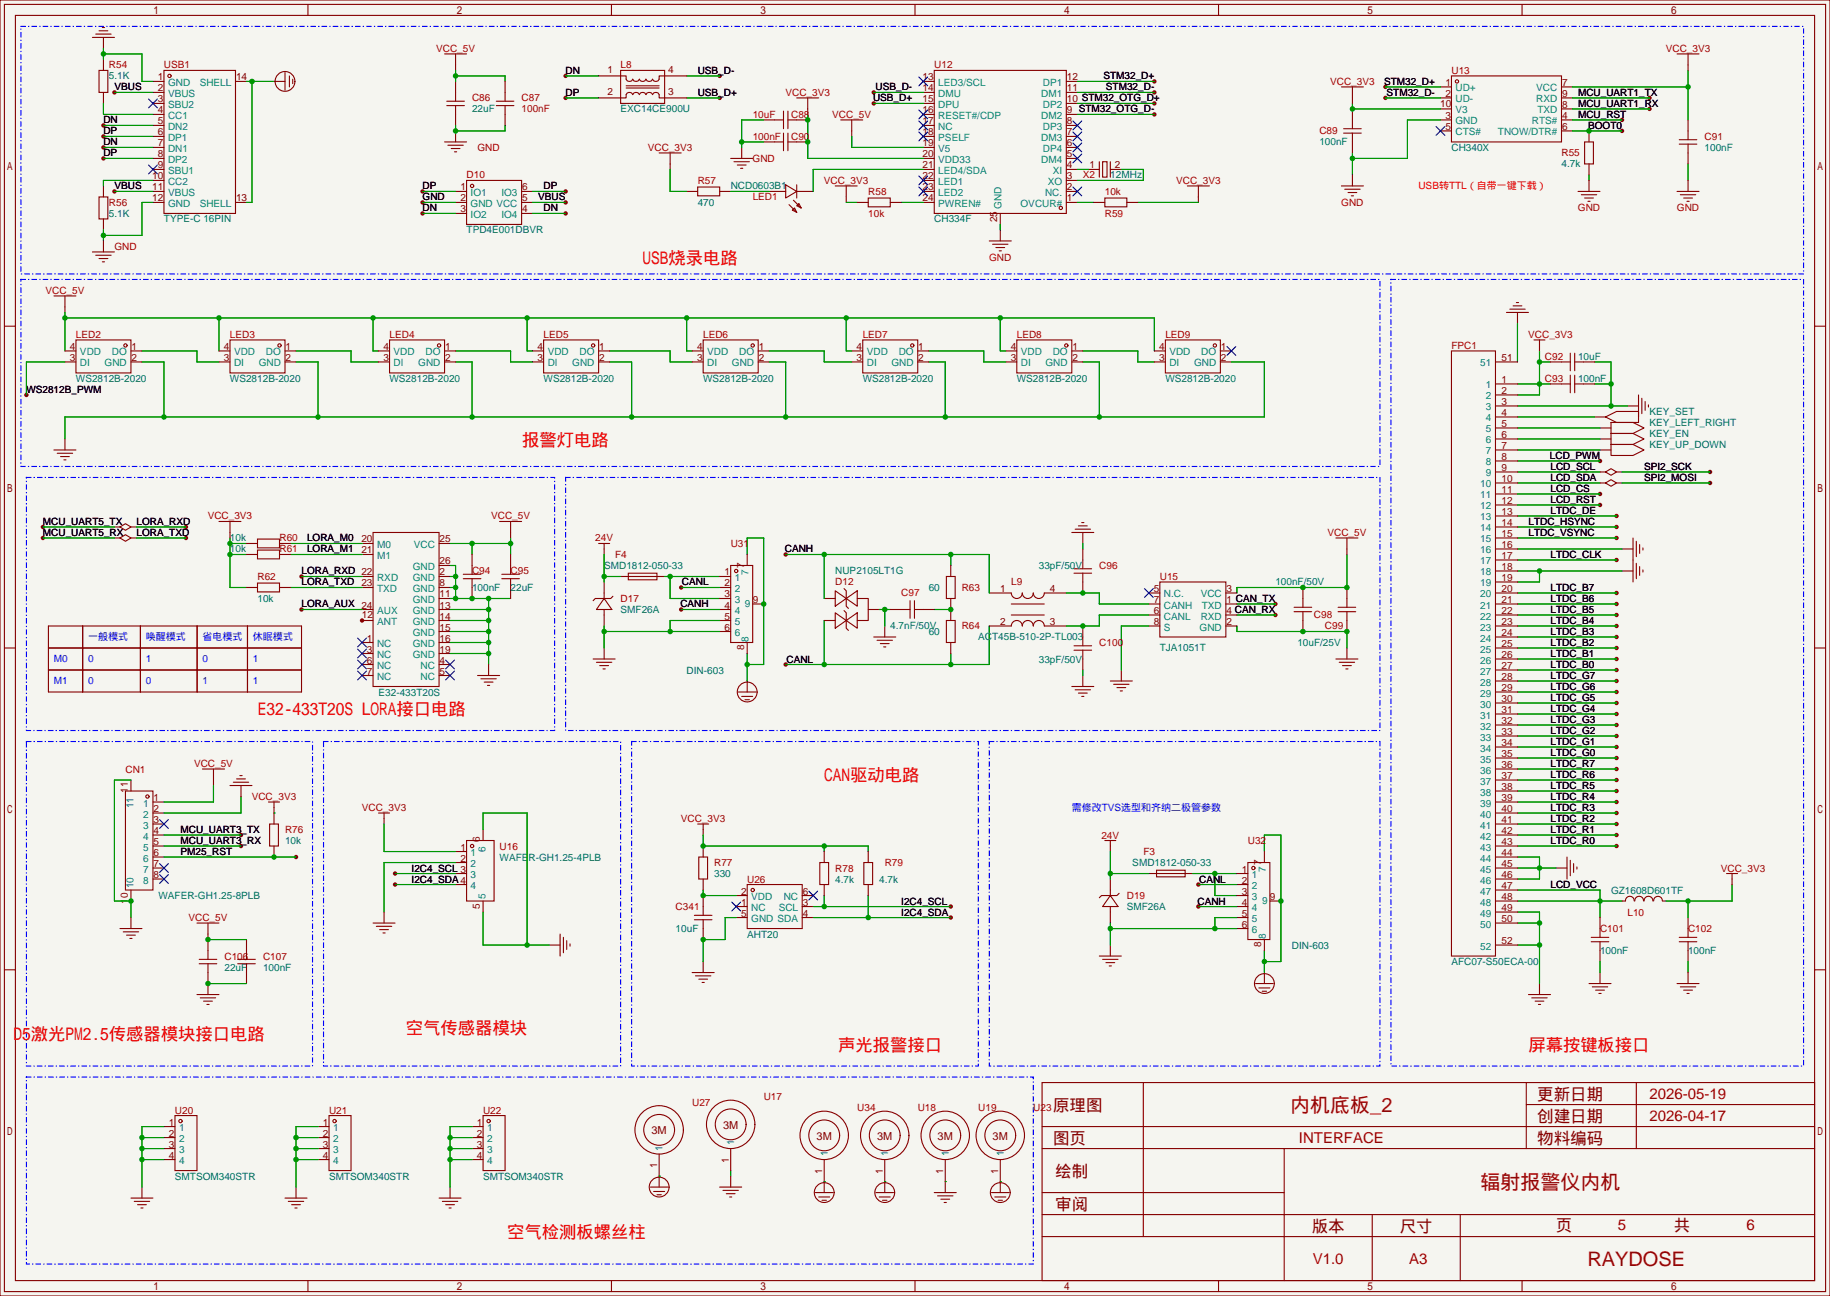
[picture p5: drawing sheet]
<svg xmlns="http://www.w3.org/2000/svg" width="422mm" height="299mm" viewBox="0 0 422 299" stroke-linecap="round" stroke-linejoin="round" font-family="sans-serif">
<defs><g id="words">
<g font-size="4.6" fill="#a90000">
<text x="297.8" y="256.6">内机底板_2</text>
<text x="341.7" y="274.4">辐射报警仪内机</text>
<text x="366.4" y="292.2">RAYDOSE</text>
</g>
<g font-size="4" fill="#f00">
<text x="148.3" y="61">USB烧录电路</text>
<text x="120.6" y="102.9">报警灯电路</text>
<text x="59.5" y="165.2">E32-433T20S LORA接口电路</text>
<text x="190.2" y="180.4">CAN驱动电路</text>
<text x="93.7" y="238.8">空气传感器模块</text>
<text x="3.1" y="240.1">D5激光PM2.5传感器模块接口电路</text>
<text x="193.5" y="242.6">声光报警接口</text>
<text x="352.8" y="242.6">屏幕按键板接口</text>
<text x="117.1" y="285.8">空气检测板螺丝柱</text>
</g>
<g font-size="3.8" fill="#840000">
<text x="243.1" y="256.5">原理图</text>
<text x="354.8" y="254">更新日期</text>
<text x="354.8" y="259.1">创建日期</text>
<text x="243.1" y="264.2">图页</text>
<text x="354.8" y="264.2">物料编码</text>
<text x="243.6" y="271.8">绘制</text>
<text x="243.6" y="279.4">审阅</text>
<text x="302.8" y="284.5">版本</text>
<text x="323.1" y="284.5">尺寸</text>
<text x="359.2" y="284.2">页</text>
<text x="386.3" y="284.2">共</text>
</g>
<g font-size="3.5" fill="#a90000">
<text x="380.7" y="253.7">2026-05-19</text>
<text x="299.8" y="263.8">INTERFACE</text>
<text x="380.7" y="258.8">2026-04-17</text>
<text x="373.4" y="283.9">5</text>
<text x="403.2" y="283.9">6</text>
<text x="303" y="291.8">V1.0</text>
<text x="325.3" y="291.8">A3</text>
</g>
<g font-size="2.5" fill="#840000">
<text x="150.4" y="261.9">3M</text>
<text x="166.9" y="260.6">3M</text>
<text x="188.5" y="263.1">3M</text>
<text x="202.5" y="263.1">3M</text>
<text x="216.4" y="263.1">3M</text>
<text x="229.1" y="263.1">3M</text>
</g>
<g font-size="2.3" fill="#a90000">
<text x="100.7" y="12">VCC_5V</text>
<text x="384.5" y="12">VCC_3V3</text>
<text x="25.1" y="15.8">R54</text>
<text x="37.8" y="15.8">USB1</text>
<text x="143.3" y="15.8">L8</text>
<text x="215.6" y="15.8">U12</text>
<text x="335" y="17.1">U13</text>
<text x="109" y="23.4">C86</text>
<text x="120.4" y="23.4">C87</text>
<text x="181.3" y="22.1">VCC_3V3</text>
<text x="307" y="19.6">VCC_3V3</text>
<text x="120.4" y="26">100nF</text>
<text x="173.7" y="27.2">10uF</text>
<text x="182.6" y="27.2">C88</text>
<text x="192.1" y="27.2">VCC_5V</text>
<text x="110.2" y="34.8">GND</text>
<text x="149.6" y="34.8">VCC_3V3</text>
<text x="173.7" y="32.3">100nF</text>
<text x="182.6" y="32.3">C90</text>
<text x="304.5" y="31">C89</text>
<text x="393.4" y="32.3">C91</text>
<text x="107.7" y="41.2">D10</text>
<text x="173.7" y="37.4">GND</text>
<text x="249.9" y="41.2">X2</text>
<text x="360.4" y="36.1">R55</text>
<text x="25.1" y="47.5">R56</text>
<text x="161" y="42.5">R57</text>
<text x="173.7" y="46.3">LED1</text>
<text x="190.2" y="42.5">VCC_3V3</text>
<text x="200.4" y="45">R58</text>
<text x="255" y="45">10k</text>
<text x="271.5" y="42.5">VCC_3V3</text>
<text x="309.6" y="47.5">GND</text>
<text x="200.4" y="50.1">10k</text>
<text x="255" y="50.1">R59</text>
<text x="364.2" y="48.8">GND</text>
<text x="387.1" y="48.8">GND</text>
<text x="26.4" y="57.7">GND</text>
<text x="228.3" y="60.2">GND</text>
<text x="10.5" y="67.9">VCC_5V</text>
<text x="17.5" y="78">LED2</text>
<text x="53.1" y="78">LED3</text>
<text x="89.9" y="78">LED4</text>
<text x="125.5" y="78">LED5</text>
<text x="162.3" y="78">LED6</text>
<text x="199.1" y="78">LED7</text>
<text x="234.7" y="78">LED8</text>
<text x="269" y="78">LED9</text>
<text x="335" y="80.6">FPC1</text>
<text x="352.8" y="78">VCC_3V3</text>
<text x="356.6" y="83.1">C92</text>
<text x="356.6" y="88.2">C93</text>
<text x="48" y="119.9">VCC_3V3</text>
<text x="113.4" y="119.9">VCC_5V</text>
<text x="64.5" y="125">R60</text>
<text x="137.4" y="125">24V</text>
<text x="306.4" y="123.7">VCC_5V</text>
<text x="64.5" y="127.6">R61</text>
<text x="142" y="128.8">F4</text>
<text x="168.7" y="126.3">U31</text>
<text x="253.7" y="131.4">C96</text>
<text x="59.4" y="133.9">R62</text>
<text x="109" y="132.6">C94</text>
<text x="117.9" y="132.6">C95</text>
<text x="192.8" y="135.2">D12</text>
<text x="208" y="137.7">C97</text>
<text x="222" y="136.4">R63</text>
<text x="233.4" y="135.2">L9</text>
<text x="267.7" y="133.9">U15</text>
<text x="143.3" y="139">D17</text>
<text x="303.3" y="142.8">C98</text>
<text x="222" y="145.3">R64</text>
<text x="253.7" y="149.1">C100</text>
<text x="305.8" y="145.3">C99</text>
<text x="29" y="178.4">CN1</text>
<text x="44.8" y="177.1">VCC_5V</text>
<text x="58.1" y="184.7">VCC_3V3</text>
<text x="83.5" y="187.2">VCC_3V3</text>
<text x="157.2" y="189.8">VCC_3V3</text>
<text x="65.8" y="192.3">R76</text>
<text x="115.3" y="196.1">U16</text>
<text x="254.2" y="193.6">24V</text>
<text x="263.9" y="197.4">F3</text>
<text x="288" y="194.9">U32</text>
<text x="164.8" y="199.9">R77</text>
<text x="172.5" y="203.8">U26</text>
<text x="192.8" y="201.2">R78</text>
<text x="204.2" y="199.9">R79</text>
<text x="397.2" y="201.2">VCC_3V3</text>
<text x="260.1" y="207.6">D19</text>
<text x="43.5" y="212.6">VCC_5V</text>
<text x="156" y="210.1">C341</text>
<text x="369.3" y="215.2">C101</text>
<text x="375.7" y="211.4">L10</text>
<text x="389.6" y="215.2">C102</text>
<text x="51.8" y="221.5">C106</text>
<text x="60.7" y="221.5">C107</text>
<text x="40.4" y="257.1">U20</text>
<text x="75.9" y="257.1">U21</text>
<text x="111.5" y="257.1">U22</text>
<text x="159.8" y="255.3">U27</text>
<text x="176.3" y="254">U17</text>
<text x="197.9" y="256.6">U34</text>
<text x="211.8" y="256.6">U18</text>
<text x="225.8" y="256.6">U19</text>
<text x="238.5" y="256.6">U23</text>
</g>
<g font-size="2.3">
<text x="130.6" y="17.1">DN</text>
<text x="161" y="17.1">USB_D-</text>
<text x="26.4" y="20.9">VBUS</text>
<text x="130.6" y="22.1">DP</text>
<text x="161" y="22.1">USB_D+</text>
<text x="201.5" y="23.4">USB_D+</text>
<text x="202.1" y="20.9">USB_D-</text>
<text x="254.7" y="18.3">STM32_D+</text>
<text x="255.3" y="20.9">STM32_D-</text>
<text x="319.5" y="19.6">STM32_D+</text>
<text x="320.1" y="22.1">STM32_D-</text>
<text x="364.2" y="22.1">MCU_UART1_TX</text>
<text x="23.9" y="28.5">DN</text>
<text x="364.2" y="24.7">MCU_UART1_RX</text>
<text x="364.2" y="27.2">MCU_RST</text>
<text x="366.6" y="29.8">BOOT0</text>
<text x="23.9" y="31">DP</text>
<text x="23.9" y="33.6">DN</text>
<text x="23.9" y="36.1">DP</text>
<text x="26.4" y="43.7">VBUS</text>
<text x="97.5" y="46.3">GND</text>
<text x="97.5" y="43.7">DP</text>
<text x="124.2" y="46.3">VBUS</text>
<text x="125.5" y="43.7">DP</text>
<text x="97.5" y="48.8">DN</text>
<text x="125.5" y="48.8">DN</text>
<text x="6.1" y="90.7">WS2812B_PWM</text>
<text x="357.8" y="106">LCD_PWM</text>
<text x="357.9" y="111">LCD_SDA</text>
<text x="357.9" y="108.5">LCD_SCL</text>
<text x="357.9" y="113.6">LCD_CS</text>
<text x="379.5" y="108.5">SPI2_SCK</text>
<text x="379.5" y="111">SPI2_MOSI</text>
<text x="357.9" y="118.7">LTDC_DE</text>
<text x="357.9" y="116.1">LCD_RST</text>
<text x="9.9" y="121.2">MCU_UART5_TX</text>
<text x="9.9" y="123.7">MCU_UART5_RX</text>
<text x="31.5" y="121.2">LORA_RXD</text>
<text x="31.5" y="123.7">LORA_TXD</text>
<text x="70.9" y="125">LORA_M0</text>
<text x="352.8" y="121.2">LTDC_HSYNC</text>
<text x="352.8" y="123.7">LTDC_VSYNC</text>
<text x="70.9" y="127.6">LORA_M1</text>
<text x="181.2" y="127.6">CANH</text>
<text x="357.9" y="128.8">LTDC_CLK</text>
<text x="69.6" y="132.6">LORA_RXD 22</text>
<text x="69.6" y="135.2">LORA_TXD</text>
<text x="157.4" y="135.2">CANL</text>
<text x="357.9" y="136.4">LTDC_B7</text>
<text x="69.6" y="140.3">LORA_AUX 24</text>
<text x="157" y="140.3">CANH</text>
<text x="357.9" y="141.5">LTDC_B5</text>
<text x="357.9" y="139">LTDC_B6</text>
<text x="357.9" y="149.1">LTDC_B2</text>
<text x="357.9" y="146.6">LTDC_B3</text>
<text x="357.9" y="144.1">LTDC_B4</text>
<text x="181.5" y="153">CANL</text>
<text x="357.9" y="154.2">LTDC_B0</text>
<text x="357.9" y="151.7">LTDC_B1</text>
<text x="357.9" y="161.8">LTDC_G5</text>
<text x="357.9" y="159.3">LTDC_G6</text>
<text x="357.9" y="156.8">LTDC_G7</text>
<text x="357.9" y="166.9">LTDC_G3</text>
<text x="357.9" y="164.4">LTDC_G4</text>
<text x="357.9" y="172">LTDC_G1</text>
<text x="357.9" y="169.5">LTDC_G2</text>
<text x="357.9" y="179.6">LTDC_R6</text>
<text x="357.9" y="177.1">LTDC_R7</text>
<text x="357.9" y="174.5">LTDC_G0</text>
<text x="357.9" y="184.7">LTDC_R4</text>
<text x="357.9" y="182.2">LTDC_R5</text>
<text x="357.9" y="189.8">LTDC_R2</text>
<text x="357.9" y="187.2">LTDC_R3</text>
<text x="41.7" y="194.9">MCU_UART3_RX</text>
<text x="41.7" y="197.4">PM25_RST</text>
<text x="41.7" y="192.3">MCU_UART3_TX</text>
<text x="357.9" y="194.9">LTDC_R0</text>
<text x="357.9" y="192.3">LTDC_R1</text>
<text x="95" y="201.2">I2C4_SCL 3</text>
<text x="95" y="203.8">I2C4_SDA4</text>
<text x="276.8" y="203.8">CANL</text>
<text x="208" y="208.8">I2C4_SCL</text>
<text x="276.4" y="208.8">CANH</text>
<text x="357.9" y="205">LCD_VCC</text>
<text x="208" y="211.4">I2C4_SDA</text>
</g>
<g font-size="2.3" fill="#840000">
<text x="140.2" y="16.8">1</text>
<text x="154.2" y="16.8">4</text>
<text x="36.4" y="18.6">1</text>
<text x="36.4" y="21.1">2</text>
<text x="36.4" y="23.6">3</text>
<text x="54.5" y="18.6">14</text>
<text x="140.2" y="21.9">2</text>
<text x="154.2" y="21.9">3</text>
<text x="213" y="23.6">15</text>
<text x="213" y="21.1">14</text>
<text x="213" y="18.6">13</text>
<text x="246.3" y="18.6">12</text>
<text x="246.3" y="21.1">11</text>
<text x="246.3" y="23.6">10 STM32_OTG_D+</text>
<text x="333.6" y="19.8">1</text>
<text x="333.6" y="22.4">2</text>
<text x="360.6" y="19.8">7</text>
<text x="360.6" y="22.4">9</text>
<text x="36.4" y="26.2">4</text>
<text x="36.4" y="28.7">5</text>
<text x="213" y="28.7">17</text>
<text x="213" y="26.2">16</text>
<text x="246.3" y="26.2">9 STM32_OTG_D-</text>
<text x="246.3" y="28.7">8</text>
<text x="332.5" y="24.7">10</text>
<text x="333.6" y="27.5">3</text>
<text x="333.6" y="30">5</text>
<text x="360.6" y="27.5">4</text>
<text x="360.6" y="30">6</text>
<text x="360.6" y="24.9">8</text>
<text x="36.4" y="31.3">6</text>
<text x="36.4" y="33.8">7</text>
<text x="213" y="33.8">19</text>
<text x="213" y="31.3">18</text>
<text x="246.3" y="31.3">7</text>
<text x="246.3" y="33.8">6</text>
<text x="35.2" y="41.4">10</text>
<text x="36.4" y="36.3">8</text>
<text x="36.4" y="38.9">9</text>
<text x="213" y="41.4">22</text>
<text x="213" y="38.9">21</text>
<text x="213" y="36.3">20</text>
<text x="246.3" y="36.3">5</text>
<text x="246.3" y="38.9">4</text>
<text x="246.3" y="41.4">3</text>
<text x="251.4" y="38.9">1</text>
<text x="257.3" y="38.9">2</text>
<text x="35.2" y="44">11</text>
<text x="35.2" y="46.5">12</text>
<text x="54.5" y="46.5">13</text>
<text x="106.3" y="44">1</text>
<text x="106.3" y="46.5">2</text>
<text x="120.5" y="46.5">5</text>
<text x="120.5" y="44">6</text>
<text x="213" y="46.5">24</text>
<text x="213" y="44">23</text>
<text x="246.3" y="44">2</text>
<text x="246.3" y="46.5">1</text>
<text x="106.3" y="49">3</text>
<text x="120.5" y="49">4</text>
<text x="230.2" y="51.4" transform="rotate(-90 230.2 51.4)">25</text>
<text x="16.1" y="83.3">3</text>
<text x="16.1" y="80.8">4</text>
<text x="30.4" y="80.8">1</text>
<text x="30.4" y="83.3">2</text>
<text x="51.7" y="83.3">3</text>
<text x="51.7" y="80.8">4</text>
<text x="65.9" y="80.8">1</text>
<text x="65.9" y="83.3">2</text>
<text x="88.5" y="83.3">3</text>
<text x="88.5" y="80.8">4</text>
<text x="102.7" y="80.8">1</text>
<text x="102.7" y="83.3">2</text>
<text x="124.1" y="83.3">3</text>
<text x="124.1" y="80.8">4</text>
<text x="138.3" y="80.8">1</text>
<text x="138.3" y="83.3">2</text>
<text x="160.9" y="83.3">3</text>
<text x="160.9" y="80.8">4</text>
<text x="175.1" y="80.8">1</text>
<text x="175.1" y="83.3">2</text>
<text x="197.7" y="83.3">3</text>
<text x="197.7" y="80.8">4</text>
<text x="212" y="80.8">1</text>
<text x="212" y="83.3">2</text>
<text x="233.3" y="83.3">3</text>
<text x="233.3" y="80.8">4</text>
<text x="247.5" y="80.8">1</text>
<text x="247.5" y="83.3">2</text>
<text x="267.6" y="83.3">3</text>
<text x="267.6" y="80.8">4</text>
<text x="281.8" y="80.8">1</text>
<text x="281.8" y="83.3">2</text>
<text x="346.6" y="83.3">51</text>
<text x="346.6" y="88.4">1</text>
<text x="346.6" y="91">2</text>
<text x="346.6" y="93.5">3</text>
<text x="346.6" y="96">4</text>
<text x="346.6" y="98.6">5</text>
<text x="346.6" y="101.1">6</text>
<text x="346.6" y="103.7">7</text>
<text x="346.6" y="106.2">8</text>
<text x="346.6" y="108.7">9</text>
<text x="346.6" y="111.3">10</text>
<text x="346.6" y="113.8">11</text>
<text x="346.6" y="116.4">12</text>
<text x="346.6" y="118.9">13</text>
<text x="83.4" y="125.2">20</text>
<text x="101.5" y="125.2">25</text>
<text x="346.6" y="121.4">14</text>
<text x="346.6" y="124">15</text>
<text x="83.4" y="127.8">21</text>
<text x="101.5" y="130.3">26</text>
<text x="171.7" y="131" transform="rotate(-90 171.7 131)">7</text>
<text x="346.6" y="126.5">16</text>
<text x="346.6" y="129.1">17</text>
<text x="346.6" y="131.6">18</text>
<text x="83.4" y="135.4">23</text>
<text x="101.5" y="132.9">2</text>
<text x="101.5" y="135.4">8</text>
<text x="101.5" y="137.9">11</text>
<text x="167.2" y="132.9">1</text>
<text x="167.2" y="135.4">2</text>
<text x="167.2" y="137.9">3</text>
<text x="230.9" y="136.7">1</text>
<text x="242.3" y="136.7">4</text>
<text x="266.3" y="136.7">5</text>
<text x="283.1" y="136.7">3</text>
<text x="346.6" y="134.1">19</text>
<text x="346.6" y="136.7">20</text>
<text x="83.5" y="142.8">12</text>
<text x="101.5" y="140.5">13</text>
<text x="101.5" y="143">14</text>
<text x="167.2" y="140.5">4</text>
<text x="167.2" y="143">5</text>
<text x="173.7" y="139.2">9</text>
<text x="266.3" y="141.8">6</text>
<text x="266.3" y="139.2">7</text>
<text x="283.1" y="139.2">1 CAN_TX</text>
<text x="283.1" y="141.8">4 CAN_RX</text>
<text x="346.6" y="139.2">21</text>
<text x="346.6" y="141.8">22</text>
<text x="84.7" y="148.1">1</text>
<text x="101.5" y="145.6">15</text>
<text x="101.5" y="148.1">16</text>
<text x="167.2" y="145.6">6</text>
<text x="230.9" y="144.3">2</text>
<text x="242.3" y="144.3">3</text>
<text x="266.3" y="144.3">8</text>
<text x="283.1" y="144.3">2</text>
<text x="346.6" y="144.3">23</text>
<text x="346.6" y="146.8">24</text>
<text x="346.6" y="149.4">25</text>
<text x="84.7" y="150.6">3</text>
<text x="84.7" y="153.2">6</text>
<text x="84.7" y="155.7">7</text>
<text x="101.5" y="153.2">4</text>
<text x="101.5" y="155.7">5</text>
<text x="101.5" y="150.6">19</text>
<text x="171.7" y="150.1" transform="rotate(-90 171.7 150.1)">8</text>
<text x="346.6" y="151.9">26</text>
<text x="346.6" y="154.5">27</text>
<text x="346.6" y="157">28</text>
<text x="346.6" y="159.5">29</text>
<text x="346.6" y="162.1">30</text>
<text x="346.6" y="164.6">31</text>
<text x="346.6" y="167.2">32</text>
<text x="346.6" y="169.7">33</text>
<text x="346.6" y="172.2">34</text>
<text x="346.6" y="174.8">35</text>
<text x="346.6" y="177.3">36</text>
<text x="346.6" y="179.9">37</text>
<text x="29.5" y="183" transform="rotate(-90 29.5 183)">11</text>
<text x="35.4" y="184.9">1</text>
<text x="346.6" y="182.4">38</text>
<text x="346.6" y="184.9">39</text>
<text x="35.4" y="187.5">2</text>
<text x="35.4" y="190">3</text>
<text x="346.6" y="187.5">40</text>
<text x="346.6" y="190">41</text>
<text x="35.4" y="192.6">4</text>
<text x="35.4" y="195.1">5</text>
<text x="35.4" y="197.6">6</text>
<text x="106.3" y="196.4">1</text>
<text x="110.8" y="194.4" transform="rotate(-90 110.8 194.4)">6</text>
<text x="346.6" y="192.6">42</text>
<text x="346.6" y="195.1">43</text>
<text x="346.6" y="197.6">44</text>
<text x="35.4" y="200.2">7</text>
<text x="35.4" y="202.7">8</text>
<text x="106.3" y="198.9">2</text>
<text x="286.6" y="201.4">1</text>
<text x="286.6" y="204">2</text>
<text x="291.1" y="199.6" transform="rotate(-90 291.1 199.6)">7</text>
<text x="346.6" y="200.2">45</text>
<text x="346.6" y="202.7">46</text>
<text x="29.5" y="208.7" transform="rotate(-90 29.5 208.7)">10</text>
<text x="110.8" y="209.9" transform="rotate(-90 110.8 209.9)">5</text>
<text x="171.1" y="209.1">1</text>
<text x="171.1" y="206.5">2</text>
<text x="185.3" y="209.1">3</text>
<text x="185.3" y="206.5">6</text>
<text x="286.6" y="206.5">3</text>
<text x="286.6" y="209.1">4</text>
<text x="293.1" y="207.8">9</text>
<text x="346.6" y="205.3">47</text>
<text x="346.6" y="207.8">48</text>
<text x="171.1" y="211.6">5</text>
<text x="185.3" y="211.6">4</text>
<text x="286.6" y="211.6">5</text>
<text x="286.6" y="214.1">6</text>
<text x="346.6" y="210.3">49</text>
<text x="346.6" y="212.9">50</text>
<text x="291.1" y="218.7" transform="rotate(-90 291.1 218.7)">8</text>
<text x="346.6" y="218">52</text>
<text x="39" y="259.9">1</text>
<text x="39" y="262.4">2</text>
<text x="74.5" y="259.9">1</text>
<text x="74.5" y="262.4">2</text>
<text x="110.1" y="259.9">1</text>
<text x="110.1" y="262.4">2</text>
<text x="39" y="264.9">3</text>
<text x="39" y="267.5">4</text>
<text x="74.5" y="264.9">3</text>
<text x="74.5" y="267.5">4</text>
<text x="110.1" y="264.9">3</text>
<text x="110.1" y="267.5">4</text>
<text x="151.7" y="269.8" transform="rotate(-90 151.7 269.8)">1</text>
<text x="168.2" y="268.5" transform="rotate(-90 168.2 268.5)">1</text>
<text x="189.8" y="271" transform="rotate(-90 189.8 271)">1</text>
<text x="203.8" y="271" transform="rotate(-90 203.8 271)">1</text>
<text x="217.7" y="271" transform="rotate(-90 217.7 271)">1</text>
<text x="230.4" y="271" transform="rotate(-90 230.4 271)">1</text>
</g>
<g font-size="2.3" fill="#006464">
<text x="25.1" y="18.3">5.1K</text>
<text x="109" y="26">22uF</text>
<text x="143.3" y="26">EXC14CE900U</text>
<text x="304.5" y="33.6">100nF</text>
<text x="335" y="34.8">CH340X</text>
<text x="393.4" y="34.8">100nF</text>
<text x="256.3" y="41.2">12MHz</text>
<text x="360.4" y="38.7">4.7k</text>
<text x="161" y="47.5">470</text>
<text x="168.7" y="43.7">NCD0603B1</text>
<text x="25.1" y="50.1">5.1K</text>
<text x="37.8" y="51.4">TYPE-C 16PIN</text>
<text x="107.7" y="53.9">TPD4E001DBVR</text>
<text x="215.6" y="51.4">CH334F</text>
<text x="364.2" y="83.1">10uF</text>
<text x="17.5" y="88.2">WS2812B-2020</text>
<text x="53.1" y="88.2">WS2812B-2020</text>
<text x="89.9" y="88.2">WS2812B-2020</text>
<text x="125.5" y="88.2">WS2812B-2020</text>
<text x="162.3" y="88.2">WS2812B-2020</text>
<text x="199.1" y="88.2">WS2812B-2020</text>
<text x="234.7" y="88.2">WS2812B-2020</text>
<text x="269" y="88.2">WS2812B-2020</text>
<text x="364.2" y="88.2">100nF</text>
<text x="380.7" y="95.8">KEY_SET</text>
<text x="380.7" y="100.9">KEY_EN</text>
<text x="380.7" y="98.3">KEY_LEFT_RIGHT</text>
<text x="380.7" y="103.4">KEY_UP_DOWN</text>
<text x="53.1" y="125">10k</text>
<text x="53.1" y="127.6">10k</text>
<text x="139.4" y="131.4">SMD1812-050-33</text>
<text x="239.8" y="131.4">33pF/50V</text>
<text x="109" y="136.4">100nF</text>
<text x="117.9" y="136.4">22uF</text>
<text x="192.8" y="132.6">NUP2105LT1G</text>
<text x="214.4" y="136.4">60</text>
<text x="294.4" y="135.2">100nF/50V</text>
<text x="59.4" y="139">10k</text>
<text x="143.3" y="141.5">SMF26A</text>
<text x="205.5" y="145.3">4.7nF/50V</text>
<text x="214.4" y="146.6">60</text>
<text x="225.8" y="147.9">ACT45B-510-2P-TL003</text>
<text x="299.5" y="149.1">10uF/25V</text>
<text x="158.5" y="155.5">DIN-603</text>
<text x="239.8" y="153">33pF/50V</text>
<text x="267.7" y="150.4">TJA1051T</text>
<text x="87.4" y="160.6">E32-433T20S</text>
<text x="65.8" y="194.9">10k</text>
<text x="115.3" y="198.7">WAFER-GH1.25-4PLB</text>
<text x="164.8" y="202.5">330</text>
<text x="192.8" y="203.8">4.7k</text>
<text x="202.9" y="203.8">4.7k</text>
<text x="261.4" y="199.9">SMD1812-050-33</text>
<text x="36.6" y="207.6">WAFER-GH1.25-8PLB</text>
<text x="371.9" y="206.3">GZ1608D601TF</text>
<text x="156" y="215.2">10uF</text>
<text x="260.1" y="210.1">SMF26A</text>
<text x="172.5" y="216.5">AHT20</text>
<text x="298.2" y="219">DIN-603</text>
<text x="369.3" y="220.3">100nF</text>
<text x="389.6" y="220.3">100nF</text>
<text x="51.8" y="224.1">22uF</text>
<text x="60.7" y="224.1">100nF</text>
<text x="335" y="222.8">AFC07-S50ECA-00</text>
<text x="40.4" y="272.3">SMTSOM340STR</text>
<text x="75.9" y="272.3">SMTSOM340STR</text>
<text x="111.5" y="272.3">SMTSOM340STR</text>
</g>
<g font-size="2.3" fill="#008484">
<text x="38.8" y="19.8">GND</text>
<text x="38.8" y="22.4">VBUS</text>
<text x="46.1" y="19.8">SHELL</text>
<text x="216.6" y="22.4">DMU</text>
<text x="216.6" y="19.8">LED3/SCL</text>
<text x="240.3" y="22.4">DM1</text>
<text x="240.7" y="19.8">DP1</text>
<text x="336" y="21.1">UD+</text>
<text x="336" y="23.6">UD-</text>
<text x="354.6" y="21.1">VCC</text>
<text x="354.6" y="23.6">RXD</text>
<text x="38.8" y="24.9">SBU2</text>
<text x="38.8" y="27.5">CC1</text>
<text x="38.8" y="30">DN2</text>
<text x="216.6" y="30">NC</text>
<text x="216.6" y="27.5">RESET#/CDP</text>
<text x="216.6" y="24.9">DPU</text>
<text x="240.3" y="27.5">DM2</text>
<text x="240.7" y="24.9">DP2</text>
<text x="240.7" y="30">DP3</text>
<text x="336" y="28.7">GND</text>
<text x="336" y="26.2">V3</text>
<text x="353.6" y="28.7">RTS#</text>
<text x="354.9" y="26.2">TXD</text>
<text x="38.8" y="32.5">DP1</text>
<text x="38.8" y="35.1">DN1</text>
<text x="216.6" y="35.1">V5</text>
<text x="216.6" y="32.5">PSELF</text>
<text x="240.3" y="32.5">DM3</text>
<text x="240.7" y="35.1">DP4</text>
<text x="336" y="31.3">CTS#</text>
<text x="345.8" y="31.3">TNOW/DTR#</text>
<text x="38.8" y="37.6">DP2</text>
<text x="38.8" y="40.2">SBU1</text>
<text x="216.6" y="40.2">LED4/SDA</text>
<text x="216.6" y="37.6">VDD33</text>
<text x="240.3" y="37.6">DM4</text>
<text x="243" y="40.2">XI</text>
<text x="38.8" y="42.7">CC2</text>
<text x="38.8" y="45.2">VBUS</text>
<text x="38.8" y="47.8">GND</text>
<text x="46.1" y="47.8">SHELL</text>
<text x="108.6" y="45.2">IO1</text>
<text x="108.6" y="47.8">GND VCC</text>
<text x="115.7" y="45.2">IO3</text>
<text x="216.6" y="47.8">PWREN#</text>
<text x="216.6" y="45.2">LED2</text>
<text x="216.6" y="42.7">LED1</text>
<text x="235.6" y="47.8">OVCUR#</text>
<text x="241.2" y="45.2">NC.</text>
<text x="241.9" y="42.7">XO</text>
<text x="108.6" y="50.3">IO2</text>
<text x="115.7" y="50.3">IO4</text>
<text x="231.2" y="48.3" transform="rotate(-90 231.2 48.3)">GND</text>
<text x="18.5" y="82.1">VDD</text>
<text x="25.8" y="82.1">DO</text>
<text x="54" y="82.1">VDD</text>
<text x="61.4" y="82.1">DO</text>
<text x="90.9" y="82.1">VDD</text>
<text x="98.2" y="82.1">DO</text>
<text x="126.4" y="82.1">VDD</text>
<text x="133.8" y="82.1">DO</text>
<text x="163.2" y="82.1">VDD</text>
<text x="170.6" y="82.1">DO</text>
<text x="200.1" y="82.1">VDD</text>
<text x="207.4" y="82.1">DO</text>
<text x="235.6" y="82.1">VDD</text>
<text x="243" y="82.1">DO</text>
<text x="269.9" y="82.1">VDD</text>
<text x="277.3" y="82.1">DO</text>
<text x="18.5" y="84.6">DI</text>
<text x="24.2" y="84.6">GND</text>
<text x="54" y="84.6">DI</text>
<text x="59.7" y="84.6">GND</text>
<text x="90.9" y="84.6">DI</text>
<text x="96.5" y="84.6">GND</text>
<text x="126.4" y="84.6">DI</text>
<text x="132.1" y="84.6">GND</text>
<text x="163.2" y="84.6">DI</text>
<text x="168.9" y="84.6">GND</text>
<text x="200.1" y="84.6">DI</text>
<text x="205.8" y="84.6">GND</text>
<text x="235.6" y="84.6">DI</text>
<text x="241.3" y="84.6">GND</text>
<text x="269.9" y="84.6">DI</text>
<text x="275.6" y="84.6">GND</text>
<text x="341.7" y="84.6">51</text>
<text x="343" y="89.7">1</text>
<text x="343" y="92.2">2</text>
<text x="343" y="94.8">3</text>
<text x="343" y="97.3">4</text>
<text x="343" y="99.8">5</text>
<text x="343" y="102.4">6</text>
<text x="343" y="104.9">7</text>
<text x="343" y="107.5">8</text>
<text x="341.7" y="112.5">10</text>
<text x="343" y="110">9</text>
<text x="341.7" y="115.1">11</text>
<text x="341.7" y="117.6">12</text>
<text x="341.7" y="120.2">13</text>
<text x="341.7" y="122.7">14</text>
<text x="341.7" y="125.2">15</text>
<text x="87" y="126.5">M0</text>
<text x="87" y="129.1">M1</text>
<text x="95.3" y="131.6">GND</text>
<text x="95.5" y="126.5">VCC</text>
<text x="341.7" y="127.8">16</text>
<text x="341.7" y="130.3">17</text>
<text x="87" y="134.1">RXD</text>
<text x="87" y="136.7">TXD</text>
<text x="95.3" y="134.1">GND</text>
<text x="95.3" y="136.7">GND</text>
<text x="169.6" y="134.1">1</text>
<text x="169.6" y="136.7">2</text>
<text x="172.8" y="132.8" transform="rotate(-90 172.8 132.8)">7</text>
<text x="268.7" y="137.9">N.C.</text>
<text x="277.1" y="137.9">VCC</text>
<text x="341.7" y="132.9">18</text>
<text x="341.7" y="135.4">19</text>
<text x="341.7" y="137.9">20</text>
<text x="87" y="141.8">AUX</text>
<text x="95.3" y="139.2">GND</text>
<text x="95.3" y="141.8">GND</text>
<text x="169.6" y="139.2">3</text>
<text x="169.6" y="141.8">4</text>
<text x="171.9" y="140.2">9</text>
<text x="268.7" y="143">CANL</text>
<text x="268.7" y="140.5">CANH</text>
<text x="277.1" y="143">RXD</text>
<text x="277.4" y="140.5">TXD</text>
<text x="341.7" y="140.5">21</text>
<text x="341.7" y="143">22</text>
<text x="87" y="149.4">NC</text>
<text x="87" y="144.3">ANT</text>
<text x="95.3" y="144.3">GND</text>
<text x="95.3" y="146.8">GND</text>
<text x="95.3" y="149.4">GND</text>
<text x="169.6" y="144.3">5</text>
<text x="169.6" y="146.8">6</text>
<text x="172.8" y="148.3" transform="rotate(-90 172.8 148.3)">8</text>
<text x="268.7" y="145.6">S</text>
<text x="276.9" y="145.6">GND</text>
<text x="341.7" y="145.6">23</text>
<text x="341.7" y="148.1">24</text>
<text x="87" y="151.9">NC</text>
<text x="87" y="154.5">NC</text>
<text x="95.3" y="151.9">GND</text>
<text x="97.1" y="154.5">NC</text>
<text x="341.7" y="150.6">25</text>
<text x="341.7" y="153.2">26</text>
<text x="341.7" y="155.7">27</text>
<text x="87" y="157">NC</text>
<text x="97.1" y="157">NC</text>
<text x="341.7" y="158.3">28</text>
<text x="341.7" y="160.8">29</text>
<text x="341.7" y="163.3">30</text>
<text x="341.7" y="165.9">31</text>
<text x="341.7" y="168.4">32</text>
<text x="341.7" y="171">33</text>
<text x="341.7" y="173.5">34</text>
<text x="341.7" y="176">35</text>
<text x="341.7" y="178.6">36</text>
<text x="341.7" y="181.1">37</text>
<text x="341.7" y="183.7">38</text>
<text x="30.8" y="186.6" transform="rotate(-90 30.8 186.6)">11</text>
<text x="33.1" y="186.2">1</text>
<text x="33.1" y="188.7">2</text>
<text x="33.1" y="191.3">3</text>
<text x="341.7" y="186.2">39</text>
<text x="341.7" y="188.7">40</text>
<text x="341.7" y="191.3">41</text>
<text x="33.1" y="193.8">4</text>
<text x="33.1" y="196.4">5</text>
<text x="108.6" y="197.6">1</text>
<text x="112.1" y="196.8" transform="rotate(-90 112.1 196.8)">6</text>
<text x="341.7" y="193.8">42</text>
<text x="341.7" y="196.4">43</text>
<text x="33.1" y="198.9">6</text>
<text x="33.1" y="201.4">7</text>
<text x="33.1" y="204">8</text>
<text x="108.6" y="200.2">2</text>
<text x="108.6" y="202.7">3</text>
<text x="289" y="202.7">1</text>
<text x="292.1" y="201.4" transform="rotate(-90 292.1 201.4)">7</text>
<text x="341.7" y="198.9">44</text>
<text x="341.7" y="201.4">45</text>
<text x="341.7" y="204">46</text>
<text x="30.8" y="205" transform="rotate(-90 30.8 205)">10</text>
<text x="108.6" y="205.3">4</text>
<text x="112.1" y="207.6" transform="rotate(-90 112.1 207.6)">5</text>
<text x="173.4" y="207.8">VDD</text>
<text x="180.9" y="207.8">NC</text>
<text x="289" y="205.3">2</text>
<text x="289" y="207.8">3</text>
<text x="291.3" y="208.8">9</text>
<text x="341.7" y="206.5">47</text>
<text x="341.7" y="209.1">48</text>
<text x="173.4" y="210.3">NC</text>
<text x="173.4" y="212.9">GND SDA</text>
<text x="179.7" y="210.3">SCL</text>
<text x="289" y="210.3">4</text>
<text x="289" y="212.9">5</text>
<text x="289" y="215.4">6</text>
<text x="341.7" y="211.6">49</text>
<text x="341.7" y="214.1">50</text>
<text x="292.1" y="216.9" transform="rotate(-90 292.1 216.9)">8</text>
<text x="341.7" y="219.2">52</text>
<text x="41.3" y="261.1">1</text>
<text x="41.3" y="263.7">2</text>
<text x="76.9" y="261.1">1</text>
<text x="76.9" y="263.7">2</text>
<text x="112.4" y="261.1">1</text>
<text x="112.4" y="263.7">2</text>
<text x="41.3" y="266.2">3</text>
<text x="41.3" y="268.8">4</text>
<text x="76.9" y="266.2">3</text>
<text x="76.9" y="268.8">4</text>
<text x="112.4" y="266.2">3</text>
<text x="112.4" y="268.8">4</text>
<text x="153" y="265.7" transform="rotate(-90 153 265.7)">1</text>
<text x="169.5" y="264.4" transform="rotate(-90 169.5 264.4)">1</text>
<text x="191.1" y="267" transform="rotate(-90 191.1 267)">1</text>
<text x="205" y="267" transform="rotate(-90 205 267)">1</text>
<text x="219" y="267" transform="rotate(-90 219 267)">1</text>
<text x="231.7" y="267" transform="rotate(-90 231.7 267)">1</text>
</g>
<text font-size="2.3" fill="#f00" x="327.4" y="43.7">USB转TTL（自带一键下载）</text>
<g font-size="2.3" fill="#0000c2">
<text x="20.4" y="147.6">一般模式</text>
<text x="33.7" y="147.6">唤醒模式</text>
<text x="46.8" y="147.6">省电模式</text>
<text x="58.4" y="147.6">休眠模式</text>
<text x="12.4" y="152.7">M0</text>
<text x="20.4" y="152.7">0</text>
<text x="33.7" y="152.7">1</text>
<text x="46.8" y="152.7">0</text>
<text x="58.4" y="152.7">1</text>
<text x="12.4" y="157.8">M1</text>
<text x="20.4" y="157.8">0</text>
<text x="33.7" y="157.8">0</text>
<text x="46.8" y="157.8">1</text>
<text x="58.4" y="157.8">1</text>
<text x="247.4" y="187.2">需修改TVS选型和齐纳二极管参数</text>
</g>
</g></defs>
<path d="M0 0h422.4v299.2h-422.4z" fill="#f5f5f0" stroke="#850000" stroke-width=".25"/>
<g fill="#850000">
<circle cx="83.6" cy="143.3" r=".51"/>
<circle cx="181.4" cy="153.4" r=".51"/>
<circle cx="294.4" cy="139.4" r=".51"/>
<circle cx="294.4" cy="142" r=".51"/>
<circle cx="181.4" cy="128" r=".51"/>
<circle cx="266.4" cy="23.9" r=".51"/>
<circle cx="266.4" cy="21.3" r=".51"/>
<circle cx="266.4" cy="18.8" r=".51"/>
<circle cx="266.4" cy="26.4" r=".51"/>
<circle cx="201.7" cy="23.9" r=".51"/>
<circle cx="201.7" cy="21.3" r=".51"/>
<circle cx="319.8" cy="20.1" r=".51"/>
<circle cx="319.8" cy="22.6" r=".51"/>
<circle cx="380.7" cy="22.6" r=".51"/>
<circle cx="380.7" cy="25.1" r=".51"/>
<circle cx="374.4" cy="30.2" r=".51"/>
<circle cx="374.4" cy="27.7" r=".51"/>
<circle cx="26.4" cy="44.2" r=".51"/>
<circle cx="26.4" cy="21.3" r=".51"/>
<circle cx="23.9" cy="29" r=".51"/>
<circle cx="23.9" cy="31.5" r=".51"/>
<circle cx="23.9" cy="36.6" r=".51"/>
<circle cx="23.9" cy="34" r=".51"/>
<circle cx="130.6" cy="46.7" r=".51"/>
<circle cx="97.5" cy="46.7" r=".51"/>
<circle cx="373.1" cy="195.3" r=".51"/>
<circle cx="373.1" cy="192.8" r=".51"/>
<circle cx="373.1" cy="190.2" r=".51"/>
<circle cx="373.1" cy="187.7" r=".51"/>
<circle cx="373.1" cy="185.2" r=".51"/>
<circle cx="373.1" cy="182.6" r=".51"/>
<circle cx="373.1" cy="180.1" r=".51"/>
<circle cx="373.1" cy="177.5" r=".51"/>
<circle cx="373.1" cy="175" r=".51"/>
<circle cx="373.1" cy="172.5" r=".51"/>
<circle cx="373.1" cy="169.9" r=".51"/>
<circle cx="373.1" cy="167.4" r=".51"/>
<circle cx="373.1" cy="164.8" r=".51"/>
<circle cx="373.1" cy="162.3" r=".51"/>
<circle cx="373.1" cy="159.8" r=".51"/>
<circle cx="373.1" cy="157.2" r=".51"/>
<circle cx="373.1" cy="154.7" r=".51"/>
<circle cx="373.1" cy="152.1" r=".51"/>
<circle cx="373.1" cy="149.6" r=".51"/>
<circle cx="373.1" cy="147.1" r=".51"/>
<circle cx="373.1" cy="144.5" r=".51"/>
<circle cx="373.1" cy="142" r=".51"/>
<circle cx="373.1" cy="139.4" r=".51"/>
<circle cx="373.1" cy="136.9" r=".51"/>
<circle cx="373.1" cy="129.3" r=".51"/>
<circle cx="373.1" cy="119.1" r=".51"/>
<circle cx="373.1" cy="121.7" r=".51"/>
<circle cx="373.1" cy="124.2" r=".51"/>
<circle cx="69.6" cy="133.1" r=".51"/>
<circle cx="69.6" cy="140.7" r=".51"/>
<circle cx="9.9" cy="121.7" r=".51"/>
<circle cx="9.9" cy="124.2" r=".51"/>
<circle cx="42.9" cy="121.7" r=".51"/>
<circle cx="42.9" cy="124.2" r=".51"/>
<circle cx="394.7" cy="109" r=".51"/>
<circle cx="394.7" cy="111.5" r=".51"/>
<circle cx="130.6" cy="17.5" r=".51"/>
<circle cx="130.6" cy="22.6" r=".51"/>
<circle cx="166.1" cy="17.5" r=".51"/>
<circle cx="166.1" cy="22.6" r=".51"/>
<circle cx="55.6" cy="195.3" r=".51"/>
<circle cx="68.3" cy="197.9" r=".51"/>
<circle cx="55.6" cy="192.8" r=".51"/>
<circle cx="91.2" cy="201.7" r=".51"/>
<circle cx="91.2" cy="204.2" r=".51"/>
<circle cx="6.1" cy="91.2" r=".51"/>
<circle cx="97.5" cy="49.3" r=".51"/>
<circle cx="97.5" cy="44.2" r=".51"/>
<circle cx="130.6" cy="44.2" r=".51"/>
<circle cx="130.6" cy="49.3" r=".51"/>
<circle cx="219.5" cy="209.3" r=".51"/>
<circle cx="219.5" cy="211.8" r=".51"/>
<circle cx="369.3" cy="106.4" r=".51"/>
<circle cx="369.3" cy="116.6" r=".51"/>
<circle cx="369.3" cy="114" r=".51"/>
<circle cx="276.6" cy="209.3" r=".51"/>
<circle cx="276.6" cy="204.2" r=".51"/>
<circle cx="157.2" cy="140.7" r=".51"/>
<circle cx="157.2" cy="135.6" r=".51"/>
</g>
<g fill="none" stroke="#850000" stroke-width=".25">
<path d="M1 1h420.4v297.2h-420.4zM3.6 3.6h415.2v292.1h-415.2zM21.3 8.6h5.1M22.1 7.9h3.6M22.9 16.3h2v5h-2zM22.9 7.1h2M23.6 6.4h.5M23.9 8.6v2.6M23.9 13.7v2.6M35.3 18.8h2.5M37.8 16.3h16.6v33h-16.6zM54.4 18.8h2.5"/>
<path d="M63.2 18.8h2.6M65.8 16.8v4M66.8 17.5v2.6M67.6 18.3v1M71.1 1v2.6M102.6 12.4h5.1M105.2 12.4v3.9M105.2 18.8v4.6M116.6 18.8v4.6M138.2 17.5h6.3v.8a.82 .82 0 0 0 .8 .5 .82 .82 0 0 0 .7-.5 .82 .82 0 0 0 .8 .5 .82 .82 0 0 0 .8-.5 .82 .82 0 0 0 .7 .5 .82 .82 0 0 0 .8-.5 .82 .82 0 0 0 .8 .5 .82 .82 0 0 0 .7-.5 .82 .82 0 0 0 .8 .5 .82 .82 0 0 0 .7-.5v-.8h6.4M141.1 1v2.6M143.3 16.3h10.1v7.6h-10.1z"/>
<path d="M144.5 19.8h7.6M211.2 1v2.6M213.1 18.8h2.5M215.6 16.3h30.5v33h-30.5zM246.1 18.8h2.6M281.3 1v2.6M335 17.5h25.4v15.3h-25.4zM351.3 1v2.6M387.1 12.4h5.1M389.6 12.4v3.9M23.9 21.3v2.6M35.3 39.1h2.5"/>
<path d="M35.3 36.6h2.5M35.3 34h2.5M35.3 31.5h2.5M35.3 29h2.5M35.3 26.4h2.5M35.3 23.9h2.5M35.3 21.3h2.5M102.6 32.8h5.1M103.1 24.4h4.1M103.1 23.4h4.1M103.4 33.5h3.5M104.1 34.3h2.1"/>
<path d="M104.9 35.1h.5M105.2 24.4v4.6M105.2 30.2v2.6M114.6 24.4h4M114.6 23.4h4M116.6 24.4v4.6M138.2 22.6h6.3v-.8a.82 .82 0 0 1 .8-.5 .82 .82 0 0 1 .7 .5 .82 .82 0 0 1 .8-.5 .82 .82 0 0 1 .8 .5 .82 .82 0 0 1 .7-.5 .82 .82 0 0 1 .8 .5 .82 .82 0 0 1 .8-.5 .82 .82 0 0 1 .7 .5 .82 .82 0 0 1 .8-.5 .82 .82 0 0 1 .7 .5v.8h6.4M144.5 20.3h7.6M152.1 35.3h5.1M154.7 35.3v3.8M168.7 36.6h5M169.4 37.3h3.6"/>
<path d="M170.2 38.1h2M170.9 38.9h.5M171.2 34v2.6M176.3 27.7h4.5M176.3 32.8h4.5M180.8 25.7v4M180.8 30.7v4.1M181.9 27.7h4.5M181.9 32.8h4.5M181.9 25.7v4M181.9 30.7v4.1M183.9 22.6h5.1"/>
<path d="M186.4 22.6v3.8M194.1 27.7h5M196.6 27.7v3.8M213.1 39.1h2.5M213.1 36.6h2.5M213.1 34h2.5M213.1 31.5h2.5M213.1 29h2.5M213.1 26.4h2.5M213.1 23.9h2.5M213.1 21.3h2.5M246.1 39.1h2.6"/>
<path d="M246.1 36.6h2.6M246.1 34h2.6M246.1 31.5h2.6M246.1 29h2.6M246.1 26.4h2.6M246.1 23.9h2.6M246.1 21.3h2.6M251.2 39.1h2.5M253.7 37.3v3.6M254.5 37.3h1v3.6h-1zM256.3 39.1h2.5M256.3 37.3v3.6"/>
<path d="M309.6 20.1h5.1M310.1 30.7h4.1M310.1 29.7h4.1M312.2 20.1v3.8M312.2 25.1v4.6M312.2 30.7v4.6M332.5 27.7h2.5M332.5 22.6h2.5M332.5 20.1h2.5M332.5 30.2h2.5M332.5 25.1h2.5M360.4 27.7h2.6"/>
<path d="M360.4 22.6h2.6M360.4 20.1h2.6M360.4 30.2h2.6M360.4 25.1h2.6M365.8 32.8h2v5h-2zM366.8 30.2v2.6M366.8 37.8v2.6M387.6 33.3h4.1M387.6 32.3h4.1M389.6 27.7v4.6M389.6 33.3v4.5M21.3 58.2h5.1"/>
<path d="M22.1 58.9h3.6M22.9 45.5h2v5h-2zM22.9 59.7h2M23.9 42.9v2.6M23.9 50.5v2.6M23.9 55.6v2.6M35.3 46.7h2.5M35.3 44.2h2.5M35.3 41.7h2.5M54.4 46.7h2.5M105.2 46.7h2.5M105.2 44.2h2.5"/>
<path d="M105.2 49.3h2.5M107.7 41.7h12.7v10.1h-12.7zM120.4 46.7h2.5M120.4 44.2h2.5M120.4 49.3h2.5M158.5 44.2h2.5M161 43.2h5.1v2h-5.1zM166.1 44.2h2.6M177.5 44.2h3.9M181.4 42.7l2.5 1.5-2.5 1.5zM182.1 47.2l1.8 1.8M182.9 48.5l.5-.5 .5 1z"/>
<path d="M183.1 46.2l1.8 1.8M183.9 44.2h3.8M183.9 42.7v3M184.4 47l.5 1-1-.5zM192.8 42.9h5.1M195.3 42.9v3.8M197.9 46.7h2.5M200.4 45.7h5.1v2.1h-5.1zM205.5 46.7h2.5M213.1 46.7h2.5M213.1 44.2h2.5M213.1 41.7h2.5"/>
<path d="M228.3 55.6h5.1M229.1 56.4h3.6M229.9 57.2h2M230.6 57.9h.5M230.9 49.3v2.5M230.9 53.1v2.5M246.1 46.7h2.6M246.1 44.2h2.6M246.1 41.7h2.6M252.5 46.7h2.5M255 45.7h5.1v2.1h-5.1zM260.1 46.7h2.5"/>
<path d="M274.1 42.9h5M276.6 42.9v3.8M309.6 42.9h5.1M310.4 43.7h3.5M311.1 44.5h2.1M311.9 45.2h.5M312.2 40.4v2.5M364.2 44.2h5.1M365 45h3.6M365.8 45.7h2M366.5 46.5h.5M366.8 41.7v2.5"/>
<path d="M387.1 44.2h5.1M387.9 45h3.5M388.6 45.7h2.1M389.4 46.5h.5M389.6 41.7v2.5M1 75.3h2.6M12.4 68.3h5.1M15 68.3v3.8M17.5 78.5h12.7v7.6h-12.7zM23.6 60.5h.5M53.1 78.5h12.7v7.6h-12.7zM89.9 78.5h12.7v7.6h-12.7z"/>
<path d="M125.5 78.5h12.7v7.6h-12.7zM162.3 78.5h12.7v7.6h-12.7zM199.1 78.5h12.7v7.6h-12.7zM234.7 78.5h12.7v7.6h-12.7zM269 78.5h12.7v7.6h-12.7zM347.7 72.1h5.1M348.5 71.4h3.5M349.2 70.6h2.1M350 69.9h.5M350.3 72.1v2.6M354.1 78.5h2.5M355.3 78.5v2.5"/>
<path d="M418.8 75.3h2.6M15 83.6h2.5M15 81h2.5M30.2 83.6h2.6M30.2 81h2.6M50.5 83.6h2.6M50.5 81h2.6M65.8 83.6h2.5M65.8 81h2.5M87.4 83.6h2.5M87.4 81h2.5M102.6 83.6h2.6"/>
<path d="M102.6 81h2.6M122.9 83.6h2.6M122.9 81h2.6M138.2 83.6h2.5M138.2 81h2.5M159.8 83.6h2.5M159.8 81h2.5M175 83.6h2.5M175 81h2.5M196.6 83.6h2.5M196.6 81h2.5M211.8 83.6h2.6"/>
<path d="M211.8 81h2.6M232.2 83.6h2.5M232.2 81h2.5M247.4 83.6h2.5M247.4 81h2.5M266.4 83.6h2.6M266.4 81h2.6M281.7 83.6h2.5M281.7 81h2.5M335 81h10.2v139.7h-10.2zM345.2 93.7h5.1M345.2 83.6h5.1"/>
<path d="M345.2 88.6h5.1M345.2 96.3h5.1M345.2 98.8h5.1M345.2 91.2h5.1M357.9 83.6h4.6M357.9 88.6h4.6M362.5 81.5v4.1M362.5 86.6v4.1M363.5 83.6h4.5M363.5 81.5v4.1M363.5 86.6v4.1M363.5 88.6h4.5"/>
<path d="M368 96.3h2.6M369.3 98.8h2.6M370.6 96.3l2.5-1.3h5.1v2.5h-5.1zM371.9 97.5h5l2.6 1.3-2.6 1.3h-5zM375.7 93.7h2.5M378.2 91.2v5.1M379 91.9v3.6M379.7 92.7v2M380.5 93.5v.5M12.4 103.9h5.1M13.2 104.6h3.6M14 105.4h2"/>
<path d="M14.7 106.2h.5M15 101.3v2.6M345.2 103.9h5.1M345.2 109h5.1M345.2 111.5h5.1M345.2 101.3h5.1M345.2 106.4h5.1M345.2 114h5.1M345.2 116.6h5.1M345.2 119.1h5.1M369.3 103.9h2.6M369.3 109h1.3"/>
<path d="M369.3 111.5h1.3M369.3 101.3h2.6M370.6 109l1.3-.8 1.2 .8-1.2 .7zM370.6 111.5l1.3-.8 1.2 .8-1.2 .8zM371.9 100.1h5l2.6 1.2-2.6 1.3h-5zM371.9 102.6h5l2.6 1.3-2.6 1.3h-5zM373.1 109h1.3M373.1 111.5h1.3M26.4 124.2h1.3M26.4 121.7h1.3M27.7 121.7l1.3-.8 1.2 .8-1.2 .7zM27.7 124.2l1.3-.8 1.2 .8-1.2 .8z"/>
<path d="M30.2 124.2h1.3M30.2 121.7h1.3M50.5 120.4h5.1M53.1 120.4v3.8M56.9 135.6h2.5M56.9 125.5h2.5M56.9 128h2.5M59.4 134.6h5.1v2.1h-5.1zM59.4 124.5h5.1v2h-5.1zM59.4 127h5.1v2h-5.1zM64.5 135.6h2.6M64.5 125.5h2.6"/>
<path d="M64.5 128h2.6M83.6 133.1h2.5M83.6 135.6h2.5M83.6 125.5h2.5M83.6 128h2.5M86.1 122.9h15.2v35.6h-15.2zM101.3 138.2h2.6M101.3 133.1h2.6M101.3 135.6h2.6M101.3 125.5h2.6M101.3 130.6h2.6M106.9 133.6h4.1"/>
<path d="M106.9 132.6h4.1M109 128v4.6M109 133.6v4.6M115.3 120.4h5.1M115.8 133.6h4.1M115.8 132.6h4.1M117.9 120.4v3.8M117.9 128v4.6M117.9 133.6v4.6M138.2 125.5h2.5M139.4 138.2l1.8 2.5h-3.5zM139.4 125.5v2.5"/>
<path d="M139.4 134.4v3.8M141.5 137.7l-.5 .5h-3.6l-.5 .5M143.3 133.1h10.1M145 132.3h6.6v1.6h-6.6zM166.1 138.2h2.6M166.1 133.1h2.6M166.1 135.6h2.6M168.7 130.6h5v17.7h-5zM172.5 128v2.6M173.7 139.4h2.6M190.2 138.2h2.6M192.8 136.4l2.5 1.8-2.5 1.8z"/>
<path d="M194.8 135.9l.5 .5v3.6l.5 .5M195.3 138.2l2.6-1.8v3.6zM197.9 138.2h2.5v5.1h-2.5M210.1 138.7v4M211.1 138.7v4M218.4 133.1h2.1v5.1h-2.1zM219.5 130.6v2.5M219.5 138.2v5.1M228.3 136.9h5.1a1.27 1.27 0 0 0 1.3 1.3 1.27 1.27 0 0 0 1.3-1.3 1.27 1.27 0 0 0 1.2 1.3 1.27 1.27 0 0 0 1.3-1.3 1.27 1.27 0 0 0 1.3 1.3 1.27 1.27 0 0 0 1.2-1.3h5.1M233.4 139.4h7.6M247.4 122.9h5.1M247.9 132.3h4.1"/>
<path d="M247.9 131.3h4.1M248.2 122.2h3.5M248.9 121.4h2.1M249.7 120.6h.5M249.9 122.9v2.6M249.9 126.7v4.6M249.9 132.3v4.6M265.2 136.9h2.5M265.2 139.4h2.5M267.7 134.4h15.3v12.7h-15.3zM283 136.9h2.5M283 139.4h2.5"/>
<path d="M300.7 135.6v4.6M308.4 124.2h5M310.9 124.2v3.8M310.9 135.6v4.6M345.2 136.9h5.1M345.2 139.4h5.1M345.2 124.2h5.1M345.2 131.8h5.1M345.2 126.7h5.1M345.2 121.7h5.1M345.2 129.3h5.1M345.2 134.4h5.1"/>
<path d="M374.4 131.8h2.5M374.4 126.7h2.5M376.9 124.2v10.2M377.7 125v3.5M377.7 130v3.6M378.5 125.7v2.1M378.5 130.8v2M379.2 126.5v.5M379.2 131.6v.5M1 149.6h2.6M11.2 149.6h58.4M11.2 144.5h58.4v15.3h-58.4z"/>
<path d="M11.2 154.7h58.4M19.1 144.5v15.3M32.4 144.5v15.3M45.5 144.5v15.3M57.1 144.5v15.3M83.6 143.3h2.5M83.6 140.7h2.5M83.6 148.3h2.5M83.6 150.9h2.5M83.6 153.4h2.5M83.6 156h2.5M101.3 143.3h2.6"/>
<path d="M101.3 140.7h2.6M101.3 148.3h2.6M101.3 150.9h2.6M101.3 153.4h2.6M101.3 156h2.6M101.3 145.8h2.6M110.2 156h5.1M111 156.7h3.6M111.8 157.5h2M112.5 158.2h.5M112.8 153.4v2.6M136.9 152.1h5.1"/>
<path d="M137.7 152.9h3.5M138.4 153.7h2.1M139.2 154.4h.5M139.4 140.7v3.8M139.4 149.6v2.5M166.1 143.3h2.6M166.1 140.7h2.6M166.1 145.8h2.6M170.4 159.8h4.1M172.5 148.3v2.6M172.5 157.2v2.6M190.2 143.3h2.6"/>
<path d="M192.8 141.5l2.5 1.8-2.5 1.7zM194.8 141l.5 .5v3.5l.5 .5M195.3 143.3l2.6-1.8v3.5zM200.4 140.7h2.5M201.7 147.1h5.1M202.4 147.8h3.6M203.2 148.6h2M204 149.4h.5M204.2 144.5v2.6M205.5 140.7h4.6M211.1 140.7h4.5M218.4 143.3h2.1v5h-2.1z"/>
<path d="M219.5 148.3v2.6M228.3 144.5h5.1a1.27 1.27 0 0 1 1.3-1.2 1.27 1.27 0 0 1 1.3 1.2 1.27 1.27 0 0 1 1.2-1.2 1.27 1.27 0 0 1 1.3 1.2 1.27 1.27 0 0 1 1.3-1.2 1.27 1.27 0 0 1 1.2 1.2h5.1M233.4 142h7.6M247.4 158.5h5.1M247.9 150.1h4.1M247.9 149.1h4.1M248.2 159.3h3.5M249.9 144.5v4.6M249.9 150.1v4.6M249.9 156v2.5M256.3 157.2h5.1M257 158h3.6"/>
<path d="M257.8 158.7h2M258.6 159.5h.5M258.8 154.7v2.5M265.2 144.5h2.5M265.2 142h2.5M283 144.5h2.5M283 142h2.5M298.7 141.2h4.1M298.7 140.2h4.1M300.7 141.2v4.6M308.4 152.1h5M308.9 141.2h4"/>
<path d="M308.9 140.2h4M309.1 152.9h3.6M309.9 153.7h2M310.6 154.4h.5M310.9 141.2v4.6M310.9 149.6v2.5M345.2 149.6h5.1M345.2 152.1h5.1M345.2 157.2h5.1M345.2 147.1h5.1M345.2 144.5h5.1M345.2 142h5.1"/>
<path d="M345.2 154.7h5.1M345.2 159.8h5.1M418.8 149.6h2.6M46.7 177.5h5.1M49.3 177.5v3.9M54.6 179.8h2M55.4 179.1h.5M171.2 160.8h2.5M172 161.5h1M248.9 160h2.1M249.7 160.8h.5M345.2 177.5h5.1"/>
<path d="M345.2 162.3h5.1M345.2 164.8h5.1M345.2 167.4h5.1M345.2 169.9h5.1M345.2 172.5h5.1M345.2 175h5.1M29 182.6h6.3v22.9h-6.3zM30.2 180.1v2.5M35.3 185.2h2.5M35.3 187.7h2.5M35.3 190.2h2.5M35.3 192.8h2.5"/>
<path d="M35.3 195.3h2.5M35.3 197.9h2.5M53.1 181.4h5.1M53.8 180.6h3.6M55.6 181.4v2.5M62 185.2h2.5M62.2 190.2h2.1v5.1h-2.1zM63.2 185.2v5M63.2 195.3v2.6M87.4 187.7h2.5M88.6 187.7v2.5M105.2 196.6h2.5"/>
<path d="M105.2 199.1h2.5M107.7 194.1h6.3v13.9h-6.3zM111.5 191.5v2.6M161 190.2h2.6M161.3 197.9h2v5h-2zM162.3 190.2v2.6M162.3 195.3v2.6M189.2 199.1h2.1v5.1h-2.1zM190.2 196.6v2.5M199.4 199.1h2v5.1h-2zM200.4 196.6v2.5M255 194.1h2.6"/>
<path d="M256.3 194.1v2.5M288 199.1h5.1v17.8h-5.1zM291.8 196.6v2.5M345.2 185.2h5.1M345.2 187.7h5.1M345.2 190.2h5.1M345.2 192.8h5.1M345.2 195.3h5.1M345.2 197.9h5.1M345.2 180.1h5.1M345.2 182.6h5.1M361.7 197.9v5"/>
<path d="M362.5 198.6v3.6M363.2 199.4v2M27.7 214.4h5.1M28.4 215.1h3.6M29.2 215.9h2M30 216.7h.5M30.2 205.5v2.5M30.2 211.8v2.6M35.3 200.4h2.5M35.3 202.9h2.5M45.5 213.1h5M48 213.1v8.4"/>
<path d="M56.9 216.9v4.6M86.1 213.1h5.1M86.9 213.9h3.5M87.6 214.6h2.1M88.4 215.4h.5M88.6 210.6v2.5M105.2 201.7h2.5M105.2 204.2h2.5M111.5 208v2.6M126.7 218.2h2.6M129.3 215.6v5.1M130 216.4v3.6"/>
<path d="M130.8 217.2v2M131.6 217.9v.5M160.3 211.3h4M160.3 212.3h4M162.3 202.9v2.6M162.3 206.8v4.5M162.3 212.3v4.6M169.9 209.3h2.6M169.9 206.8h2.6M169.9 211.8h2.6M172.5 204.2h12.7v10.2h-12.7zM185.2 209.3h2.5"/>
<path d="M185.2 206.8h2.5M185.2 211.8h2.5M190.2 204.2v2.6M200.4 204.2v2.6M256.3 206.8l1.8 2.5h-3.6zM256.3 202.9v3.9M256.3 209.3v3.8M256.3 218.2v2.5M258.3 206.2l-.5 .6h-3.5l-.6 .5M265.2 201.7h10.1M267 200.9h6.6v1.5h-6.6zM285.5 214.4h2.5"/>
<path d="M285.5 201.7h2.5M285.5 204.2h2.5M285.5 209.3h2.5M285.5 206.8h2.5M285.5 211.8h2.5M291.8 216.9v2.6M293.1 208h2.6M345.2 208h5.1M345.2 200.4h5.1M345.2 202.9h5.1M345.2 218.2h5.1M345.2 213.1h5.1"/>
<path d="M345.2 205.5h5.1M345.2 210.6h5.1M359.2 200.4h2.5M364 200.2v.5M367.3 216.4h4M367.3 217.4h4M369.3 211.8v4.6M369.3 217.4v4.6M374.4 208h.8M375.2 208a1.01 1.01 0 0 1 1-1.1 1.01 1.01 0 0 1 1 1.1M377.3 208a1.01 1.01 0 0 1 1.1-1.1 1.01 1.01 0 0 1 1 1.1M379.5 208a1.01 1.01 0 0 1 1-1.1 1.01 1.01 0 0 1 1 1.1"/>
<path d="M381.7 208a1.01 1.01 0 0 1 1-1.1 1.01 1.01 0 0 1 1 1.1M383.8 208h.8M387.6 216.4h4.1M387.6 217.4h4.1M389.6 211.8v4.6M389.6 217.4v4.6M398.5 201.7h2.6M399.8 201.7v2.5M1 223.9h2.6M45.5 229.6h5M46 221.5h4M46 222.5h4"/>
<path d="M46.2 230.4h3.6M47 231.1h2M47.8 231.9h.5M48 222.5v7.1M54.9 221.5h4M54.9 222.5h4M56.9 222.5v4.6M159.8 224.5h5M160.5 225.3h3.6M161.3 226.1h2M162.1 226.8h.5M162.3 222v2.5"/>
<path d="M253.7 220.7h5.1M254.5 221.5h3.6M255.3 222.2h2M256 223h.5M289.8 227.1h4.1M290.6 228.1h2.5M291.3 228.9h1.1M291.8 224.5v2.6M352.8 229.6h5.1M353.6 230.4h3.5M354.3 231.1h2.1M355.1 231.9h.5"/>
<path d="M355.3 227.1v2.5M366.8 227.1h5.1M367.5 227.8h3.6M368.3 228.6h2M369.1 229.4h.5M369.3 224.5v2.6M387.1 227.1h5.1M387.9 227.8h3.5M388.6 228.6h2.1M389.4 229.4h.5M389.6 224.5v2.6M418.8 223.9h2.6"/>
<path d="M40.4 257.6h5.1v12.7h-5.1zM75.9 257.6h5.1v12.7h-5.1zM111.5 257.6h5.1v12.7h-5.1zM240.5 249.9h178.3v45.8h-178.3zM263.9 249.9v35.6M352.3 249.9v15.3M352.3 255h66.5M377.7 249.9v15.3M30.2 276.6h5.1M31 277.4h3.5M31.7 278.1h2.1M32.5 278.9h.5"/>
<path d="M32.8 274.1v2.5M37.8 265.2h2.6M37.8 260.1h2.6M37.8 262.6h2.6M37.8 267.7h2.6M65.8 276.6h5.1M66.5 277.4h3.6M67.3 278.1h2M68.1 278.9h.5M68.3 274.1v2.5M73.4 265.2h2.5M73.4 260.1h2.5"/>
<path d="M73.4 262.6h2.5M73.4 267.7h2.5M101.3 276.6h5.1M102.1 277.4h3.6M102.9 278.1h2M103.6 278.9h.5M103.9 274.1v2.5M109 265.2h2.5M109 260.1h2.5M109 262.6h2.5M109 267.7h2.5M150.1 274.1h4.1"/>
<path d="M150.9 275.1h2.5M151.6 275.8h1.1M152.1 266.4v7.7M166.1 274.1h5.1M166.9 274.8h3.5M167.6 275.6h2.1M168.4 276.4h.5M168.7 265.2v5.1M168.7 271.5v2.6M188.2 275.3h4.1M189 276.4h2.5M189.7 277.1h1.1"/>
<path d="M190.2 267.7v7.6M202.2 275.3h4M202.9 276.4h2.6M203.7 277.1h1M204.2 267.7v7.6M215.6 275.3h5.1M216.4 276.1h3.6M217.2 276.9h2M217.9 277.6h.5M218.2 267.7v7.6M228.9 275.3h4M229.6 276.4h2.6"/>
<path d="M230.4 277.1h1M230.9 267.7v7.6M240.5 265.2h178.3M240.5 275.3h55.9M240.5 260.1h178.3M296.4 265.2v30.5M71.1 295.7v2.5M141.1 295.7v2.5M211.2 295.7v2.5M240.5 285.5h178.3M240.5 280.4h178.3M281.3 295.7v2.5"/>
<path d="M316.7 280.4v15.3M337.1 280.4v15.3M351.3 295.7v2.5"/>
<circle cx="39.1" cy="17.5" r=".38"/>
<circle cx="65.8" cy="18.8" r="2.29"/>
<circle cx="336.3" cy="18.8" r=".38"/>
<circle cx="109" cy="42.9" r=".38"/>
<circle cx="244.9" cy="48" r=".38"/>
<circle cx="29" cy="79.8" r=".38"/>
<circle cx="64.5" cy="79.8" r=".38"/>
<circle cx="101.3" cy="79.8" r=".38"/>
<circle cx="136.9" cy="79.8" r=".38"/>
<circle cx="173.7" cy="79.8" r=".38"/>
<circle cx="210.6" cy="79.8" r=".38"/>
<circle cx="246.1" cy="79.8" r=".38"/>
<circle cx="280.4" cy="79.8" r=".38"/>
<circle cx="169.9" cy="131.8" r=".38"/>
<circle cx="172.5" cy="159.8" r="2.29"/>
<circle cx="34" cy="183.9" r=".38"/>
<circle cx="109" cy="195.3" r=".38"/>
<circle cx="173.7" cy="205.5" r=".38"/>
<circle cx="289.3" cy="200.4" r=".38"/>
<circle cx="291.8" cy="227.1" r="2.29"/>
<circle cx="41.7" cy="258.8" r=".38"/>
<circle cx="77.2" cy="258.8" r=".38"/>
<circle cx="112.8" cy="258.8" r=".38"/>
<circle cx="168.7" cy="259.6" r="3.6"/>
<circle cx="168.7" cy="259.6" r="5.6"/>
<circle cx="152.1" cy="260.9" r="3.6"/>
<circle cx="152.1" cy="260.9" r="5.6"/>
<circle cx="152.1" cy="274.1" r="2.29"/>
<circle cx="190.2" cy="262.1" r="3.6"/>
<circle cx="190.2" cy="262.1" r="5.6"/>
<circle cx="190.2" cy="275.3" r="2.29"/>
<circle cx="204.2" cy="262.1" r="3.6"/>
<circle cx="204.2" cy="262.1" r="5.6"/>
<circle cx="204.2" cy="275.3" r="2.29"/>
<circle cx="218.2" cy="262.1" r="3.6"/>
<circle cx="218.2" cy="262.1" r="5.6"/>
<circle cx="230.9" cy="262.1" r="3.6"/>
<circle cx="230.9" cy="262.1" r="5.6"/>
<circle cx="230.9" cy="275.3" r="2.29"/>
</g>
<g fill="none" stroke="#009600" stroke-width=".25">
<path d="M23.9 12.4h8.9v6.4h2.5M23.9 11.2v2.5M56.9 18.8h6.3M58.2 18.8v27.9h-1.3M105.2 16.3v2.5M105.2 17.5h11.4v1.3M130.6 17.5h7.6M158.5 17.5h7.6M248.7 18.8h17.7M389.6 16.3v11.4M23.9 23.9v2.5h11.4M23.9 36.6h11.4"/>
<path d="M23.9 34h11.4M23.9 29h11.4M23.9 31.5h11.4M26.4 21.3h8.9M105.2 29v1.2h11.4v-1.2M130.6 22.6h7.6M154.7 39.1v5.1h3.8M158.5 22.6h7.6M171.2 32.8h5.1M176.3 27.7h-5.1v6.3M186.4 26.4v10.2h26.7M196.6 31.5v2.5h16.5"/>
<path d="M201.7 23.9h11.4M201.7 21.3h11.4M213.1 39.1h-25.4v5.1M248.7 23.9h17.7M248.7 21.3h17.7M248.7 26.4h17.7M248.7 39.1h2.5M258.8 39.1h5.1v2.6h-15.2M312.2 23.9v1.2h20.3M312.2 35.3v5.1M319.8 20.1h12.7M319.8 22.6h12.7"/>
<path d="M332.5 27.7h-7.6v8.9h-12.7M363 27.7h11.4M363 30.2h11.4M363 20.1h26.6M363 22.6h17.7M363 25.1h17.7M389.6 37.8v3.9M23.9 53.1v2.5M26.4 44.2h8.9M35.3 46.7h-2.5v7.7h-8.9M35.3 41.7h-11.4v1.2M97.5 44.2h7.7"/>
<path d="M97.5 46.7h7.7M97.5 49.3h7.7M122.9 44.2h7.7M122.9 46.7h7.7M122.9 49.3h7.7M168.7 44.2h8.8M195.3 46.7h2.6M208 46.7h5.1M230.9 51.8v1.3M248.7 46.7h3.8M262.6 46.7h14M366.8 40.4v1.3"/>
<path d="M15 72.1v8.9M15 73.4h251.4v7.6M50.5 73.4v7.6M86.1 73.4v7.6h1.3M121.7 73.4v7.6h1.2M158.5 73.4v7.6h1.3M195.3 73.4v7.6h1.3M230.9 73.4v7.6h1.3M350.3 74.7v8.9M15 83.6h-8.9v7.6M32.8 83.6h5v12.7M32.8 81h12.7v2.6h5"/>
<path d="M68.3 83.6h5.1v12.7M68.3 81h12.7v2.6h6.4M105.2 83.6h3.8v12.7M105.2 81h12.7v2.6h5M140.7 81h14v2.6h5.1M140.7 83.6h5.1v12.7M177.5 81h12.7v2.6h6.4M177.5 83.6h3.9v12.7M214.4 83.6h3.8v12.7M214.4 81h12.7v2.6h5.1M249.9 83.6h3.8v12.7M249.9 81h12.7v2.6h3.8"/>
<path d="M284.2 83.6h7.6v12.7h-276.8v5M350.3 88.6h7.6M350.3 93.7h25.4M350.3 96.3h17.7M350.3 98.8h19M355.3 81v10.2h-5M355.3 83.6h2.6M368 88.6h3.9M368 83.6h3.9v10.1M350.3 119.1h22.8M350.3 111.5h19M350.3 109h19"/>
<path d="M350.3 101.3h19M350.3 103.9h19M350.3 106.4h19M350.3 116.6h19M350.3 114h19M374.4 111.5h20.3M374.4 109h20.3M9.9 121.7h16.5M9.9 124.2h16.5M31.5 121.7h11.4M31.5 124.2h11.4M53.1 124.2v11.4h3.8"/>
<path d="M53.1 128h3.8M53.1 125.5h3.8M67.1 135.6h16.5M67.1 128h16.5M67.1 125.5h16.5M69.6 133.1h14M103.9 135.6h1.3M103.9 130.6h1.3v7.6M103.9 125.5h14M103.9 133.1h1.3M103.9 138.2h14M109 125.5v2.5"/>
<path d="M112.8 138.2v15.2M117.9 124.2v3.8M139.4 133.1h3.9M139.4 128v6.4M153.4 133.1h12.7M154.7 133.1v5.1h11.4M157.2 135.6h8.9M172.5 128v-3.8h3.8v29.2h-3.8M181.4 128h46.9v8.9M190.2 128v10.2M219.5 128v2.6M246.1 136.9h7.6v2.5h11.5"/>
<path d="M249.9 125.5v1.2M285.5 139.4h8.9M310.9 128v7.6h-25.4v1.3M350.3 139.4h22.8M350.3 136.9h22.8M350.3 129.3h22.8M350.3 131.8h24.1M350.3 126.7h24.1M350.3 121.7h22.8M350.3 124.2h22.8M355.3 131.8v2.6h-5M69.6 140.7h14"/>
<path d="M103.9 145.8h8.9M103.9 140.7h8.9M103.9 150.9h8.9M103.9 148.3h8.9M103.9 143.3h8.9M139.4 145.8h26.7M139.4 144.5v5.1M157.2 140.7h8.9M166.1 143.3h-11.4v2.5M172.5 150.9v6.3M190.2 143.3v10.1M202.9 140.7h2.6"/>
<path d="M204.2 140.7v3.8M215.6 140.7h3.9M219.5 150.9v2.5M228.3 144.5v8.9h-46.9M249.9 154.7v1.3M265.2 142h-11.5v2.5h-7.6M265.2 144.5h-6.4v10.2M285.5 144.5v1.3h25.4v3.8M285.5 142h8.9M350.3 142h22.8M350.3 144.5h22.8M350.3 159.8h22.8"/>
<path d="M350.3 157.2h22.8M350.3 154.7h22.8M350.3 152.1h22.8M350.3 149.6h22.8M350.3 147.1h22.8M350.3 177.5h22.8M350.3 175h22.8M350.3 172.5h22.8M350.3 169.9h22.8M350.3 167.4h22.8M350.3 164.8h22.8M350.3 162.3h22.8"/>
<path d="M30.2 180.1h-3.8v27.9h3.8v3.8M37.8 195.3h17.8M37.8 192.8h17.8M37.8 197.9h30.5M49.3 181.4v3.8h-11.5M55.6 183.9v3.8h-17.8M63.2 187.7h.1M88.6 190.2v6.4h16.6M105.2 199.1h-16.6v11.5M111.5 191.5v-3.8h10.2v30.5M162.3 192.8v2.5h38.1v1.3M190.2 195.3v1.3"/>
<path d="M256.3 196.6v6.3M291.8 196.6v-3.8h3.9v29.2h-3.9M350.3 197.9h5v5h-5M350.3 195.3h22.8M350.3 192.8h22.8M350.3 190.2h22.8M350.3 187.7h22.8M350.3 185.2h22.8M350.3 182.6h22.8M350.3 180.1h22.8M48 216.9h8.9M91.2 201.7h14"/>
<path d="M91.2 204.2h14M111.5 210.6v7.6h15.2M162.3 205.5v1.3h7.6M169.9 211.8h-2.5v5.1h-5.1v5.1M187.7 211.8h31.8M187.7 209.3h31.8M190.2 206.8v2.5M200.4 206.8v5M256.3 201.7h8.9M256.3 213.1v5.1M256.3 214.4h29.2M275.3 201.7h10.2"/>
<path d="M276.6 204.2h8.9M276.6 209.3h8.9M280.4 201.7v5.1h5.1M285.5 211.8h-5.1v2.6M291.8 219.5v5M350.3 218.2h5M350.3 210.6h5v16.5M350.3 213.1h5M350.3 205.5h19v6.3M350.3 208h24.1M350.3 200.4h8.9M389.6 208v3.8"/>
<path d="M399.8 204.2v3.8h-15.2M48 227.1h8.9M369.3 222v2.5M389.6 222v2.5M32.8 267.7h5M32.8 265.2h5M32.8 262.6h5M37.8 260.1h-5v14M68.3 267.7h5.1M68.3 265.2h5.1M68.3 262.6h5.1M73.4 260.1h-5.1v14"/>
<path d="M103.9 267.7h5.1M103.9 265.2h5.1M103.9 262.6h5.1M109 260.1h-5.1v14M152.1 271.5h.1M168.7 270.3v1.2M190.2 272.8h.1M204.2 272.8h.1M218.2 272.8h.1M230.9 272.8h.1"/>
</g>
<g fill="none" stroke="#000085" stroke-width=".25">
<path d="M212.1 17.8l2 2M214.1 17.8l-2 2M34.3 22.9l2 2M34.3 38.1l2 2M36.3 22.9l-2 2M36.3 38.1l-2 2M212.1 30.5l2 2M212.1 27.9l2 2.1M212.1 25.4l2 2M214.1 30.5l-2 2M214.1 27.9l-2 2.1M214.1 25.4l-2 2"/>
<path d="M247.6 27.9l2.1 2.1M247.6 30.5l2.1 2M247.6 33l2.1 2.1M247.6 35.6l2.1 2M249.7 27.9l-2.1 2.1M249.7 30.5l-2.1 2M249.7 33l-2.1 2.1M249.7 35.6l-2.1 2M331.5 29.2l2 2M333.5 29.2l-2 2M212.1 43.2l2 2M212.1 40.6l2 2.1"/>
<path d="M214.1 43.2l-2 2M214.1 40.6l-2 2.1M247.6 43.2l2.1 2M249.7 43.2l-2.1 2M283.2 80l2 2M285.2 80l-2 2M264.2 135.9l2 2M266.2 135.9l-2 2M82.5 147.3l2.1 2.1M82.5 149.9l2.1 2M82.5 152.4l2.1 2M82.5 154.9l2.1 2.1"/>
<path d="M84.6 154.9l-2.1 2.1M84.6 147.3l-2.1 2.1M84.6 149.9l-2.1 2M84.6 152.4l-2.1 2M102.9 152.4l2 2M102.9 154.9l2 2.1M104.9 152.4l-2 2M104.9 154.9l-2 2.1M36.8 189.2l2.1 2.1M36.8 199.4l2.1 2M38.9 189.2l-2.1 2.1M38.9 199.4l-2.1 2"/>
<path d="M36.8 201.9l2.1 2.1M38.9 201.9l-2.1 2.1M168.9 208.3l2 2M170.9 208.3l-2 2M186.7 205.7l2 2.1M188.7 205.7l-2 2.1"/>
</g>
<path d="M4.8 6.1h411.5v57.1h-411.5zM4.8 64.5h313.7v43.2h-313.7zM321.1 64.5h95.2v181.6h-95.2zM6.1 110.2h121.9v58.5h-121.9zM130.6 110.2h187.9v58.5h-187.9zM6.1 171.2h66v74.9h-66zM74.7 171.2h68.6v74.9h-68.6zM145.8 171.2h80v74.9h-80zM228.3 171.2h90.2v74.9h-90.2zM6.1 248.7h232.4v43.1h-232.4z" fill="none" stroke="#00f" stroke-width=".25" stroke-dasharray="1 .8 0 .8"/>
<g fill="#009600">
<circle cx="190.2" cy="153.4" r=".63"/>
<circle cx="219.5" cy="153.4" r=".63"/>
<circle cx="300.7" cy="135.6" r=".63"/>
<circle cx="310.9" cy="135.6" r=".63"/>
<circle cx="300.7" cy="145.8" r=".63"/>
<circle cx="310.9" cy="145.8" r=".63"/>
<circle cx="219.5" cy="140.7" r=".63"/>
<circle cx="204.2" cy="140.7" r=".63"/>
<circle cx="219.5" cy="128" r=".63"/>
<circle cx="190.2" cy="128" r=".63"/>
<circle cx="249.9" cy="144.5" r=".63"/>
<circle cx="249.9" cy="136.9" r=".63"/>
<circle cx="186.4" cy="27.7" r=".63"/>
<circle cx="186.4" cy="32.8" r=".63"/>
<circle cx="171.2" cy="32.8" r=".63"/>
<circle cx="105.2" cy="17.5" r=".63"/>
<circle cx="105.2" cy="30.2" r=".63"/>
<circle cx="389.6" cy="20.1" r=".63"/>
<circle cx="312.2" cy="36.6" r=".63"/>
<circle cx="366.8" cy="30.2" r=".63"/>
<circle cx="312.2" cy="25.1" r=".63"/>
<circle cx="23.9" cy="54.4" r=".63"/>
<circle cx="23.9" cy="12.4" r=".63"/>
<circle cx="58.2" cy="18.8" r=".63"/>
<circle cx="355.3" cy="218.2" r=".63"/>
<circle cx="355.3" cy="213.1" r=".63"/>
<circle cx="369.3" cy="208" r=".63"/>
<circle cx="389.6" cy="208" r=".63"/>
<circle cx="355.3" cy="200.4" r=".63"/>
<circle cx="355.3" cy="131.8" r=".63"/>
<circle cx="355.3" cy="88.6" r=".63"/>
<circle cx="355.3" cy="83.6" r=".63"/>
<circle cx="371.9" cy="93.7" r=".63"/>
<circle cx="371.9" cy="88.6" r=".63"/>
<circle cx="117.9" cy="125.5" r=".63"/>
<circle cx="109" cy="125.5" r=".63"/>
<circle cx="112.8" cy="140.7" r=".63"/>
<circle cx="112.8" cy="138.2" r=".63"/>
<circle cx="109" cy="138.2" r=".63"/>
<circle cx="105.2" cy="138.2" r=".63"/>
<circle cx="105.2" cy="135.6" r=".63"/>
<circle cx="105.2" cy="133.1" r=".63"/>
<circle cx="112.8" cy="143.3" r=".63"/>
<circle cx="112.8" cy="145.8" r=".63"/>
<circle cx="112.8" cy="148.3" r=".63"/>
<circle cx="112.8" cy="150.9" r=".63"/>
<circle cx="53.1" cy="128" r=".63"/>
<circle cx="53.1" cy="125.5" r=".63"/>
<circle cx="253.7" cy="96.3" r=".63"/>
<circle cx="218.2" cy="96.3" r=".63"/>
<circle cx="181.4" cy="96.3" r=".63"/>
<circle cx="145.8" cy="96.3" r=".63"/>
<circle cx="109" cy="96.3" r=".63"/>
<circle cx="73.4" cy="96.3" r=".63"/>
<circle cx="37.8" cy="96.3" r=".63"/>
<circle cx="195.3" cy="73.4" r=".63"/>
<circle cx="230.9" cy="73.4" r=".63"/>
<circle cx="158.5" cy="73.4" r=".63"/>
<circle cx="121.7" cy="73.4" r=".63"/>
<circle cx="86.1" cy="73.4" r=".63"/>
<circle cx="50.5" cy="73.4" r=".63"/>
<circle cx="15" cy="73.4" r=".63"/>
<circle cx="63.2" cy="197.9" r=".63"/>
<circle cx="30.2" cy="208" r=".63"/>
<circle cx="121.7" cy="218.2" r=".63"/>
<circle cx="32.8" cy="267.7" r=".63"/>
<circle cx="32.8" cy="265.2" r=".63"/>
<circle cx="32.8" cy="262.6" r=".63"/>
<circle cx="68.3" cy="267.7" r=".63"/>
<circle cx="68.3" cy="265.2" r=".63"/>
<circle cx="68.3" cy="262.6" r=".63"/>
<circle cx="103.9" cy="267.7" r=".63"/>
<circle cx="103.9" cy="265.2" r=".63"/>
<circle cx="103.9" cy="262.6" r=".63"/>
<circle cx="280.4" cy="201.7" r=".63"/>
<circle cx="48" cy="216.9" r=".63"/>
<circle cx="48" cy="227.1" r=".63"/>
<circle cx="162.3" cy="195.3" r=".63"/>
<circle cx="190.2" cy="195.3" r=".63"/>
<circle cx="162.3" cy="216.9" r=".63"/>
<circle cx="162.3" cy="206.8" r=".63"/>
<circle cx="190.2" cy="209.3" r=".63"/>
<circle cx="200.4" cy="211.8" r=".63"/>
<circle cx="291.8" cy="222" r=".63"/>
<circle cx="295.7" cy="208" r=".63"/>
<circle cx="154.7" cy="133.1" r=".63"/>
<circle cx="172.5" cy="153.4" r=".63"/>
<circle cx="176.3" cy="139.4" r=".63"/>
<circle cx="139.4" cy="133.1" r=".63"/>
<circle cx="139.4" cy="145.8" r=".63"/>
<circle cx="154.7" cy="145.8" r=".63"/>
<circle cx="256.3" cy="201.7" r=".63"/>
<circle cx="256.3" cy="214.4" r=".63"/>
<circle cx="280.4" cy="214.4" r=".63"/>
</g>
<use href="#words"/>
</svg>
